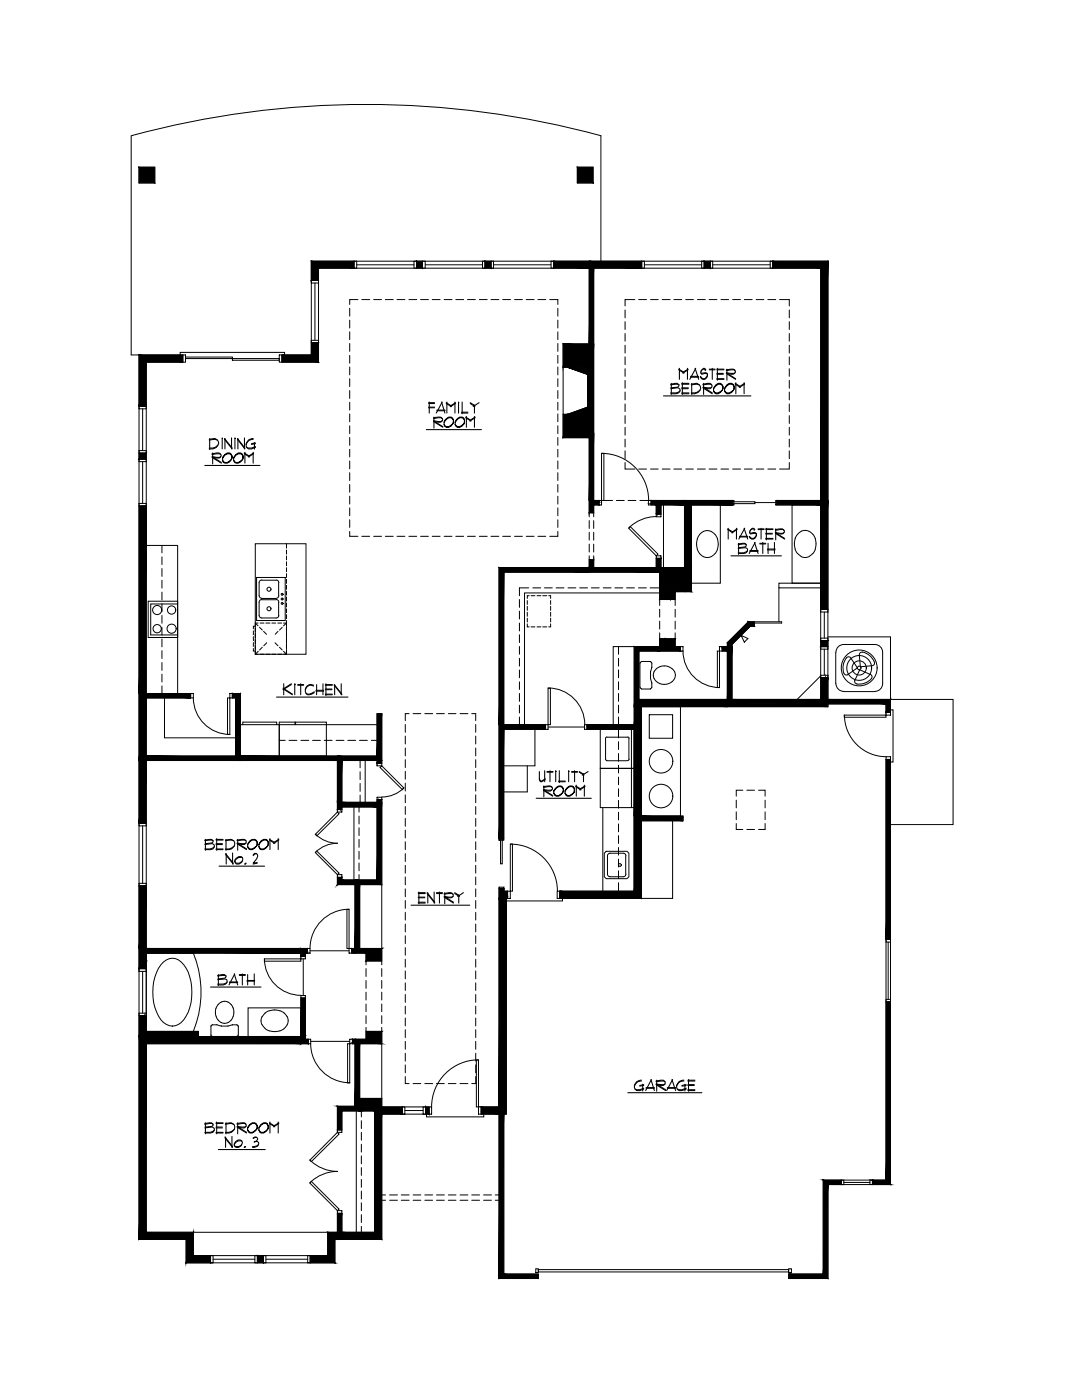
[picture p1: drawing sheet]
<svg xmlns="http://www.w3.org/2000/svg" width="216mm" height="279mm" viewBox="0 0 216 279" stroke-linecap="round" stroke-linejoin="round" font-family="sans-serif">
<defs><g id="words">
<g font-size="5.7">
<text x="134.1" y="77.3">MASTER</text>
<text x="143.9" y="109">MASTER</text>
<text x="39.5" y="227.5">BEDROOM</text>
</g>
<text font-size="5.3" x="39.5" y="170.7">BEDROOM</text>
</g></defs>
<!-- layer: FINE -->
<path d="M155.4 117.3v6.8M163.8 116.4h-8.4v.9h8.4M150.5 124.1h5.5v.2h-5.5M163.8 134.9l-4.7 4.7M105.2 152.8v5.2h-4.7M106.7 145.6v7.2h-6.2M128 141h7.8v21.9h-7.8zM38.6 245.9h26.8" fill="none" stroke="#000" stroke-width=".2"/>
<!-- layer: HATCH -->
<g fill="none" stroke="#000" stroke-width=".2">
<path d="M136.7 100.8l-.1 .1M137.9 100.8l-1.3 1.3M138 101.8l-1.4 1.4M138 102.9l-1.4 1.5M138 104.1l-1.4 1.4M138 105.3l-1.4 1.4M138 106.4l-1.4 1.4M138 107.5l-1.4 1.5M138 108.7l-1.4 1.4M138 109.8l-1.4 1.5M138 111l-1.4 1.4M138 112.2l-1.4 1.4"/>
<path d="M138 113.3l-1.4 1.4M138 114.4l-1.4 1.5M138 115.6l-1.4 1.4M138 116.7l-1.4 1.4M138 117.9l-.2 .2"/>
</g>
<g fill="#000" stroke="#000" stroke-width=".2">
<path d="M27.7 33.4l3.2 3.1v-3.1zM27.7 33.4l3.2 3.1h-3.2z"/>
<path d="M115.2 33.4l3.1 3.1v-3.1zM115.2 33.4l3.1 3.1h-3.1z"/>
<path d="M113.3 69.5l4.3 3.8v-3.8zM113.3 69.5l4.3 3.8h-4.3z"/>
<path d="M113.3 73.3l4.3 1.4v-1.4zM113.3 73.3l4.3 1.4h-.4z"/>
<path d="M117.2 74.7l.4 6.6v-6.6zM117.2 74.7l.4 6.6h-.4z"/>
<path d="M117.2 81.3l.4 1.4v-1.4zM113.3 82.7l3.9-1.4 .4 1.4z"/>
<path d="M113.3 82.7l4.3 3.8v-3.8zM113.3 82.7l4.3 3.8h-4.3z"/>
<path d="M134.7 114.2l1.9 3v-3zM134.7 114.2l1.9 3h-1.9z"/>
<path d="M29.2 205.8l10.4 1.1v-1.1zM29.2 205.8l10.4 1.1h-10.4z"/>
<path d="M71.8 219.2l4.4 1.7v-1.7zM71.8 219.2l4.4 1.7h-4.4z"/>
<path d="M71.8 220.9l2.9 .8v-.8zM71.8 220.9l2.9 .8h-2.9z"/>
</g>
<!-- layer: A-Wall -->
<g fill="none" stroke="#000" stroke-width=".2">
<path d="M27.7 33.4h3.2v3.1h-3.2zM115.2 33.4h3.1v3.1h-3.1zM62.1 52.1h8.5v1.4h-7v2.4h-1.5zM83.2 52.1h1.1v1.4h-1.1zM96.8 52.1h1.2v1.4h-1.2zM110.5 52.1h17.5v1.4h-9.5v46.4h1v.9h-1v1.5h-.9v-15h-5.2v-4.6h.9v3.8h4.3v-17h-4.3v3.8h-.9v-4.7h5.2v-15.1h-7.1zM140.5 52.1h1.2v1.4h-1.2zM154.2 52.1h11v69.5h-1.4v-20.8h-8.8v-.9h8.8v-46.4h-9.6zM27.7 70.8h8.8v1.5h-7.3v8.8h-1.5zM56.3 70.8h5.8v-2.4h1.5v3.9h-7.3zM27.7 90.4h1.5v1.2h-1.5zM27.7 101h1.5v37.4h8.8v.9h-8.8v11.6h17.8v-11.6h-.6v-.9h1.5v12.5h27.3v-8.5h1v9.9h-1v-.5h-7v8.3h7v-.5h1v16.9h-4.4v12.8h4.4v2.5h-3.2v-1.6h-2.8v-.9h.6v-12.8h-3.5v-1.4h.9v.5h7v-14.5h-7v.5h-.9v-9.8h-38.1v12.5h-1.5z"/>
<path d="M99.6 113.3h18v-1.6h.9v1.6h12.5v-1.9h.9v1.9h4.7v-12.5h-4.7v1.8h-.9v-1.8h-1.1v-.9h16.3v.9h-8.2v17.3h-3.3v1.5h-3.1v-5.4h-31.1v30.4h8.4v1h-8.4v21.8h-.9zM134.7 114.2h1.9v3h-1.9zM126.5 129h5.1v-1.5h3.1v1.5h1.1v.9h-8.4v9.7h17.7v-9.7h-1v-.9h1v-.7l4.2-4.2h1.2v.9h-.8l-3.6 3.6v11h17.7v-4.3h1.4v4.3h12.5v2.6h-.9v-1.7h-11.6v.5h-37.2v21.9h8.3v.9h-8.3v15.5h-16.3v-1.4h14.8v-32.3h-9.3v-1h9.3zM163.8 127.9h1.4v1.1h-1.4zM176.8 151.6h.9v35.9h-.9zM27.7 176.8h1.5v12.5h32.2v.9h-.5v.7h-.9v-.7h-30.8v3.1h-1.5zM99.6 177.3h.9v.6h.8v1.4h-.3v43h-.5v32h6.9v.9h-7.8v-32.9h-3.6v-1.4h3.6zM176.8 200h.9v36.4h-3.6v-.9h2.7zM27.7 202.7h1.5v4.2h30.8v-7.7h.9v8.2h.6v.9h-32.3v37.6h9.4v4.7h3.4v1.4h-4.9v-4.6h-9.4zM29.2 205.8h10.4v1.1M71.8 219.2h4.4v1.7M71.8 221.7v-13.4h4.4v-2.5h-3.2v1.6h-2.7v.9h.5v12.5h-3.5v4.7h.9v-3.8h6.5"/>
<path d="M74.7 220.9h5.6v1.4h-4.1v25.1h-9.4v4.6h-4.9v-1.4h3.5v-4.7h1.9v-3.7h.9v3.7h6.5zM84.9 220.9h.7v1.4h-.7zM164.3 235.5h3.6v.9h-2.7v18.8h-7.8v-.9h6.9zM51.4 250.6h1.1v1.4h-1.1z"/>
</g>
<!-- layer: PLUMBING -->
<g fill="none" stroke="#000" stroke-width=".2">
<path d="M139.1 109.6l.5 .9M139.2 107.5a3.3 3.3 0 0 0 0 2.1M139.6 110.5l.7 .6M139.6 106.7l-.5 .8M140.3 111.1l.8 .2 .8-.2M141.9 106.1a1.88 1.88 0 0 0-2.3 .6M142.7 110.5l-.8 .6M159.1 110.4l.8 .6M159.8 106a1.88 1.88 0 0 1 2.4 .6M159.8 111.1l.8 .2 .9-.2M159.9 106.1l-.8 .5M162.2 110.4l-.7 .6"/>
<path d="M162.2 106.6a3.3 3.3 0 0 1 0 3.9M127.7 132.3v4.9M127.7 137.3l.2 .2M127.7 137.2h.1M128 137.4l.1 .1M128 137.5h1.8M129.8 132h-1.7l-.4 .3M129.8 132h.1M129.8 135.4h.1M129.8 135.4l.3 .9v.9M129.8 132.1l.2 .2M129.8 134.1v1.3"/>
<path d="M129.8 134.1h.1M130 137.3l-.1 .1M130 132.3l.1 .9M130.1 136.3h.1M130.1 133.2l-.3 .9M130.1 133.2h.1M130.1 137.2h-.1M130.5 134.1a2.04 2.04 0 0 0 .7 2.1 2.04 2.04 0 0 0 2.2 .2M133.3 133l.8 .5M133.3 133a2.32 2.32 0 0 0-2.8 1.1M134.1 133.5l.5 .6M134.6 134.1a1.73 1.73 0 0 1-1.2 2.3"/>
<path d="M147.9 126.8l1.3 .6-.7 .8zM120.6 170.3l.4-.4h4.1l.4 .4v4.7l-.4 .4h-4.1l-.4-.4zM121.7 170.3h2.7l.2 .1 .3 .4M121.7 170.3l-.4 .2-.1 .3v3.7l.3 .4 .2 .1M124.9 170.8v3.7M124.9 174.4l-.3 .5-.2 .1h-2.7M29.2 191.8h.1M42.1 206.5l.2 .3M42.3 204.6l-.2 .2v1.8M42.4 204.5h.8M42.4 204.5h-.1M43.3 204.5h.1"/>
<path d="M43.3 204.5l.8 .3h1.3M43.5 200.5a2.23 2.23 0 0 0-.4 2.3 2.23 2.23 0 0 0 2 1.4 1.94 1.94 0 0 0 1.4-1.3M43.5 200.5a1.68 1.68 0 0 1 1.7-.6 1.68 1.68 0 0 1 1.3 1.3M44.2 204.7h.1M45.5 204.7h.1M46.4 204.5h.1M46.5 201.1l.2 .9-.2 .9M47.2 204.5h-.8l-.9 .3M47.2 204.5h.1M47.3 204.6l.2 .1M47.5 206.6l-.3 .3-4.9-.1M47.5 204.7l.1 1.9"/>
<path d="M47.6 206.5l-.1 .1M52.3 202.9l-.2 .8 .2 .8M52.3 204.5l.6 .7M52.9 205.3l.8 .4M52.9 202.2l-.6 .7M53.7 201.7l-.8 .5M53.8 201.7a3.3 3.3 0 0 1 2.1 0M55.9 201.7l.8 .5 .6 .7M56.7 205.3a3.2 3.2 0 0 1-2.9 .4M57.3 202.9a1.88 1.88 0 0 1-.6 2.3"/>
<circle cx="123.7" cy="172.6" r=".28"/>
</g>
<!-- layer: A-Flor-Pfix -->
<g fill="none" stroke="#000" stroke-width=".2">
<path d="M51.2 115.2h5.7v8.6h-5.7zM52.2 115.8h2.9M52.2 119.4h2.9M52.2 115.8l-.4 .2-.1 .3v2.6l.3 .4 .2 .1M55.1 119.7l-2.9-.1-.4 .3-.1 .3M55.1 119.6l.5 .3v.3M55.1 115.8h.3l.2 .5v2.8l-.5 .3M51.7 120.2v2.6l.3 .5h3.1M55.6 120.2v2.6l-.2 .5h-.3M32.6 192a2.57 2.57 0 0 1 4.1 .5 10.1 10.1 0 0 1 0 11 2.69 2.69 0 0 1-4.6 0 10.1 10.1 0 0 1 0-11zM29.2 205.8v-15.6h9.4a20.5 20.5 0 0 1 0 15.6"/>
<circle cx="53.7" cy="117.6" r=".4"/>
<circle cx="56.3" cy="118.6" r=".19"/>
<circle cx="56.3" cy="119.5" r=".19"/>
<circle cx="53.7" cy="121.5" r=".4"/>
<circle cx="56.3" cy="120.4" r=".19"/>
</g>
<!-- layer: A-Wall -->
<g fill="#000" stroke="#000" stroke-width=".2">
<path d="M131.9 113.3l.4 .5-.4-.1zM127.4 129.9v10.7zM100.5 177.3v1.5z"/>
<path d="M62.1 52.1v3.8l1.5-2.4zM63.6 53.5v2.4h-1.5z"/>
<path d="M62.1 52.1l8.5 1.4v-1.4zM62.1 52.1l8.5 1.4h-7z"/>
<path d="M83.2 52.1l1.1 1.4v-1.4zM83.2 52.1l1.1 1.4h-1.1z"/>
<path d="M96.8 52.1l1.2 1.4v-1.4zM96.8 52.1l1.2 1.4h-1.2z"/>
<path d="M110.5 52.1l7.4 1-.3-1zM110.5 52.1l7.4 1h-7.4z"/>
<path d="M117.8 53.2l-.2 .3v15.1zM117.8 53.2v15.7l-.2-.3z"/>
<path d="M117.8 53.2v15.7l.1-15.8zM117.9 53.1l-.1 15.8z"/>
<path d="M110.5 53.1l7.1 .4 .3-.4zM110.5 53.1l7.1 .4h-7.1z"/>
<path d="M117.9 53.1v15.8l.6-15.4zM118.5 53.5v15.1l-.6 .3z"/>
<path d="M117.6 52.1l10.4 1v-1zM117.6 52.1l10.4 1h-10.1z"/>
<path d="M117.9 53.1l10.1 .4v-.4zM117.9 53.1l10.1 .4h-9.5z"/>
<path d="M140.5 52.1l1.2 1.4v-1.4zM140.5 52.1l1.2 1.4h-1.2z"/>
<path d="M154.2 52.1l9.6 1.4 1.4-1.4zM154.2 52.1l9.6 1.4h-9.6z"/>
<path d="M27.7 70.8v10.3l1.5-8.8zM29.2 72.3v8.8h-1.5z"/>
<path d="M27.7 70.8l8.8 1.5v-1.5zM27.7 70.8l8.8 1.5h-7.3z"/>
<path d="M56.3 70.8l7.3 1.5-1.5-1.5zM56.3 70.8l7.3 1.5h-7.3z"/>
<path d="M62.1 68.4v2.4l1.5-2.4zM63.6 68.4v3.9l-1.5-1.5z"/>
<path d="M112.4 68.6v4.7l.9-3.8zM113.3 69.5v3.8h-.9z"/>
<path d="M117.8 68.9l-.2 .6v17zM117.8 68.9v17.9l-.2-.3z"/>
<path d="M112.4 68.6l5.4 .3-.2-.3zM112.4 68.6l5.4 .3h-5.1z"/>
<path d="M117.8 68.9v17.9l.7-18.2zM118.5 68.6v17.9l-.7 .3z"/>
<path d="M112.7 68.9l4.9 .6 .2-.6zM112.7 68.9l4.9 .6h-4.3z"/>
<path d="M27.7 90.4v1.2l1.5-1.2zM27.7 91.6l1.5-1.2v1.2z"/>
<path d="M112.4 82.7v4.6l.9-4.6zM113.3 82.7v3.8l-.9 .8z"/>
<path d="M117.6 99.9v2.4l.7-2.1zM118.3 100.2v2.1h-.7z"/>
<path d="M117.8 86.8l-.2 .5v12.6zM117.8 86.8v13.2l-.2-.1z"/>
<path d="M113.3 86.5l4.5 .3-.2-.3zM113.3 86.5l4.5 .3h-4.8z"/>
<path d="M117.8 86.8v13.2l.5-13.5zM118.3 86.5v13.7l-.5-.2z"/>
<path d="M113 86.8l4.6 .5 .2-.5zM113 86.8l4.6 .5h-5.2z"/>
<path d="M118.3 86.5v13.7l.2-13.7zM118.5 86.5v13.4l-.2 .3z"/>
<path d="M118.5 99.9l1 .3v-.3zM118.5 99.9l1 .3h-1.2z"/>
<path d="M129.9 99.9l1.3 .7-.2-.7zM129.9 99.9l1.3 .7h-1.3z"/>
<path d="M131 99.9l6 .7-.4-.7zM131 99.9l6 .7h-5.8z"/>
<path d="M136.6 99.9l9.6 .7v-.7zM136.6 99.9l9.6 .7h-9.2z"/>
<path d="M155 99.9l9.2 .3-.4-.3zM155 99.9l9.2 .3h-9.2z"/>
<path d="M165.2 52.1l-1 48.1 1-.3zM164.2 53.1l1-1-1 48.1z"/>
<path d="M27.7 101v37.4l1.1-37.4zM28.8 101v37.7l-1.1-.3z"/>
<path d="M28.8 101v37.7l.4-37.7zM29.2 101v37.4l-.4 .3z"/>
<path d="M99.6 113.3v31.3l.7-30.6zM100.3 114v31l-.7-.4z"/>
<path d="M100.3 114v31l.2-30.8zM100.5 114.2v30.4l-.2 .4z"/>
<path d="M99.6 113.3l18.3 .2-.3-.2zM99.6 113.3l18.3 .2h-18.1z"/>
<path d="M117.6 111.7v1.6l.3-1.6zM117.9 111.7v1.8l-.3-.2z"/>
<path d="M99.8 113.5l17.8 .7 .3-.7zM99.8 113.5l17.8 .7h-17.1z"/>
<path d="M117.9 111.7v1.8l.6-1.8zM118.5 111.7v1.6l-.6 .2z"/>
<path d="M118.3 100.2v2.1l.2-1.5zM118.5 100.8v1.5h-.2z"/>
<path d="M118.3 100.2l1.2 .6v-.6zM118.3 100.2l1.2 .6h-1z"/>
<path d="M118.5 113.3l13 .2-.5-.2zM117.9 113.5l.6-.2 13 .2z"/>
<path d="M131 111.4v1.9l.9-1.9zM131.9 111.4v2.3l-.9-.4z"/>
<path d="M131 100.8v1.8l.2-2zM131.2 100.6v2h-.2z"/>
<path d="M129.9 100.6l1.1 .2 .2-.2zM129.9 100.6l1.1 .2h-1.1z"/>
<path d="M131.2 100.6v2l.7-1.8zM131.9 100.8v1.8h-.7z"/>
<path d="M117.9 113.5l14.4 .3-.8-.3zM117.9 113.5l14.4 .3h-14.6z"/>
<path d="M131.6 117.2v2.4l2.2-2.1zM131.6 119.6l2.2-2.1v2.1z"/>
<path d="M131.6 114.2v3l.7-3.4zM132.3 113.8v3.5l-.7-.1z"/>
<path d="M117.7 113.8l13.9 .4 .7-.4zM117.7 113.8l13.9 .4h-14z"/>
<path d="M132.3 113.8v3.5l1.5-3.2zM133.8 114.1v3.4l-1.5-.2z"/>
<path d="M133.8 117.5v2.1l.9-1.5zM134.7 118.1v1.5h-.9z"/>
<path d="M133.8 114.1v3.4l.9-3.3zM134.7 114.2v3l-.9 .3z"/>
<path d="M131.9 113.3l5.1 .3-.4-.3zM131.9 113.3l5.1 .3h-4.9z"/>
<path d="M137 113.6l-.4 .6v3zM137 113.6v3.8l-.4-.2z"/>
<path d="M136.6 100.8v12.5l.4-12.7zM137 100.6v13l-.4-.3z"/>
<path d="M134.7 117.2l2.3 .3-.4-.3zM133.8 117.5l.9-.3 2.3 .3z"/>
<path d="M132.3 113.8l4.3 .4 .2-.4zM132.3 113.8l4.3 .4h-1.9z"/>
<path d="M132.1 113.6l4.7 .2 .2-.2zM132.1 113.6l4.7 .2h-4.5z"/>
<path d="M137 113.6v3.8l1-4.1zM138 113.3v4.8l-1-.7z"/>
<path d="M137 100.6v13zM137 100.6v13z"/>
<path d="M131.2 100.6h5.8zM131.2 100.6h5.8z"/>
<path d="M137 100.6v13l1-12.8zM138 100.8v12.5l-1 .3z"/>
<path d="M131.4 100.6l5.2 .2 .4-.2zM131.4 100.6l5.2 .2h-4.7z"/>
<path d="M133.8 117.5l4.2 .6-1-.6zM133.8 117.5l4.2 .6h-3.3z"/>
<path d="M137 100.6l9.2 .2v-.2zM137 100.6l9.2 .2h-8.2z"/>
<path d="M164.2 53.1l-.4 46.8 .4 .3zM163.8 53.5l.4-.4-.4 46.8z"/>
<path d="M155 100.2l8.8 .6 .4-.6zM155 100.2l8.8 .6h-8.8z"/>
<path d="M27.7 138.4v13.4l1.1-13.1zM28.8 138.7v12.8l-1.1 .3z"/>
<path d="M28.8 138.7v12.8l.4-12.2zM29.2 139.3v11.6l-.4 .6z"/>
<path d="M29.2 138.4l8.8 .3v-.3zM28.8 138.7l.4-.3 8.8 .3z"/>
<path d="M28.8 138.7l9.2 .6v-.6zM28.8 138.7l9.2 .6h-8.8z"/>
<path d="M46.4 138.4l.6 .9 .9-.9zM46.4 138.4l.6 .9h-.6z"/>
<path d="M126.5 129v12l.9-11.1zM127.4 129.9v10.7l-.9 .4zM127.4 129.9v10.7z"/>
<path d="M127.4 139.6v.4h18zM127.4 139.6h17.7l.3 .4z"/>
<path d="M126.5 129l6.1 .1zM126.5 129l6.1 .1z"/>
<path d="M131.6 127.5v1.5l1-1.5zM132.6 127.5v1.6l-1-.1z"/>
<path d="M126.6 129.1l5 .8 1-.8zM126.6 129.1l5 .8h-4.2z"/>
<path d="M132.6 127.5v1.6l2.1-1.6zM132.6 129.1l2.1-1.6v1.5z"/>
<path d="M134.7 129l1.1 .1zM132.6 129.1h3.2z"/>
<path d="M132.6 129.1l3.2 .8v-.8zM131.6 129.9l1-.8 3.2 .8z"/>
<path d="M144.1 129l1.3 .3-.3-.3zM144.1 129l1.3 .3h-1.3z"/>
<path d="M145.4 129.3l-.3 .6v9.7zM145.4 129.3v10.6l-.3-.3z"/>
<path d="M145.1 128.3v.7l.3-.6zM145.4 128.4v.9l-.3-.3z"/>
<path d="M144.1 129.3l1 .6 .3-.6zM144.1 129.3l1 .6h-1z"/>
<path d="M145.4 129.3v10.6zM145.4 129.3v10.7z"/>
<path d="M145.4 128.4v.9l.7-.7zM146.1 128.6v.4l-.7 .3z"/>
<path d="M145.4 140h19.4l-19-.2zM145.8 139.8h18.9l.1 .2z"/>
<path d="M145.4 129.3v10.7l.7-11zM146.1 129v10.6l-.7 .4z"/>
<path d="M145.8 139.8h18.9l-18.6-.2zM146.1 139.6h17.7l.9 .2z"/>
<path d="M149.3 124.1l-4.2 4.2 4.6-3.3zM145.1 128.3l4.6-3.3-3.6 3.6z"/>
<path d="M149.3 124.1l1.2 .9v-.9zM149.3 124.1l1.2 .9h-.8z"/>
<path d="M164.2 100.2l-.4 21.4h.4zM164.2 100.2l-.4 21.4v-20.8z"/>
<path d="M164.7 135.3l-.9 4.3 .9 .2zM163.8 135.3h.9l-.9 4.3z"/>
<path d="M165.2 99.9l-1 21.7h1zM164.2 100.2l1-.3-1 21.7z"/>
<path d="M163.8 129h1.4v-1.1zM163.8 127.9h1.4l-1.4 1.1z"/>
<path d="M165.2 135.3l-.5 4.5 .5-.2zM164.7 135.3h.5l-.5 4.5z"/>
<path d="M164.7 139.8l12.1 .7 .7-.7zM164.7 139.8l12.1 .7h-11.6z"/>
<path d="M165.2 139.6l12.3 .2 .2-.2zM164.7 139.8l.5-.2 12.3 .2z"/>
<path d="M27.7 151.8v12.5l1.1-12.8zM28.8 151.5v12.8h-1.1z"/>
<path d="M28.8 151.5v12.8l.4-12.5zM29.2 151.8v12.5h-.4z"/>
<path d="M29.1 151.1l-.3 .4h19zM29.1 151.1h18.5l.2 .4z"/>
<path d="M29.2 150.9l-.1 .2h18.5zM29.2 150.9h17.8l.6 .2z"/>
<path d="M28.8 151.5l.4 .3h18.7zM28.8 151.5h19l.1 .3z"/>
<path d="M47.6 151.1h19.8l-19.5-.2zM47.9 150.9h19.4l.1 .2z"/>
<path d="M47.6 138.7l-.6 12.2 .6 .2zM47 139.3l.6-.6-.6 12.2z"/>
<path d="M47.6 151.1l.2 .5h19.8zM47.6 151.1h19.8l.2 .5z"/>
<path d="M47.8 151.6l.1 .2h19.4zM47.8 151.6h19.8l-.3 .2z"/>
<path d="M47.9 138.4l-.3 12.7 .3-.2zM47.9 138.4l-.3 12.7v-12.4z"/>
<path d="M67.3 151.8v8.3l.3-8.5zM67.6 151.6v8.6l-.3-.1z"/>
<path d="M67.3 150.9l.3 .6h7.9zM67.3 150.9h7.9l.3 .6z"/>
<path d="M67.6 151.5l7.9 .1zM67.6 151.5h7.9z"/>
<path d="M67.6 151.6v8.6l.4-8.5zM68 151.7v8.7l-.4-.2z"/>
<path d="M68 151.7v8.7l.2-8.6zM68.2 151.8v8.3l-.2 .3z"/>
<path d="M67.6 151.6l.6 .2h7zM67.6 151.6h7.9l-.3 .2z"/>
<path d="M75.2 142.4v8.5l.3-8.5zM75.5 142.4v9.1l-.3-.6z"/>
<path d="M75.2 159.6v.5l.3-.5zM75.5 159.6v.8l-.3-.3z"/>
<path d="M75.5 151.5l-.3 .3v.5zM75.5 151.5v.8h-.3z"/>
<path d="M75.5 142.4v9.1l.7-9.1zM76.2 142.4v9.4l-.7-.3z"/>
<path d="M75.5 159.6v.8l.7-.8zM76.2 159.6v.5l-.7 .3z"/>
<path d="M75.5 151.5v.8l.7-.5zM75.5 152.3l.7-.5v.5z"/>
<path d="M99.6 144.6v22.8l.7-22.4zM100.3 145v22.4h-.7z"/>
<path d="M100.3 145v22.4l.2-21.8zM100.5 145.6v21.8h-.2z"/>
<path d="M100.5 144.6l8.4 .4v-.4zM100.5 144.6l8.4 .4h-8.6z"/>
<path d="M100.3 145l8.6 .6v-.6zM100.3 145l8.6 .6h-8.4z"/>
<path d="M117.2 144.6l9.7 .4-.4-.4zM117.2 144.6l9.7 .4h-9.7z"/>
<path d="M126.5 141v3.6l.4-3.8zM126.9 140.8v4.2l-.4-.4z"/>
<path d="M126.9 145l-.4 .6v17.3zM126.9 145v18l-.4-.1z"/>
<path d="M117.2 145l9.3 .6 .4-.6zM117.2 145l9.3 .6h-9.3z"/>
<path d="M126.9 140.8v4.2l.5-4.4zM127.4 140.6v4.2l-.5 .2z"/>
<path d="M126.9 145v18l.7-18.2zM127.6 144.8v18.4l-.7-.2z"/>
<path d="M127.4 140v.6h17.9zM127.4 140h18l-.1 .6z"/>
<path d="M127.4 140.6v4.2l.6-3.8zM128 141v3.6l-.6 .2z"/>
<path d="M127.6 144.8v18.4l.4-18.6zM128 144.6v18.3l-.4 .3z"/>
<path d="M127.4 140.6l.6 .4h17.1zM127.4 140.6h17.9l-.2 .4z"/>
<path d="M145.3 140.5l-.2 .5h20.1zM145.3 140.5h19.9v.5z"/>
<path d="M145.4 140l-.1 .5h19.9zM145.4 140h19.4l.4 .5z"/>
<path d="M177.7 139.6l-.9 2.6h.9zM177.7 139.6l-.9 2.6v-1.7z"/>
<path d="M27.7 176.8v12.5l1.1-12.5zM28.8 176.8v12.8l-1.1-.3z"/>
<path d="M28.8 176.8v12.8l.4-12.8zM29.2 176.8v12.5l-.4 .3z"/>
<path d="M67.3 175.1v1.4l.9-1.4zM68.2 175.1v.5l-.9 .9z"/>
<path d="M67.3 160.1v1.5l.7-1.2zM68 160.4v1.2h-.7z"/>
<path d="M68 160.4v1.2l.2-.5zM68.2 161.1v.5h-.2z"/>
<path d="M70.8 176.5v12.8l.3-13zM71.1 176.3v13.2l-.3-.2z"/>
<path d="M68.2 175.6l2.9 .7-.3-.7zM68.2 175.6l2.9 .7h-3.6z"/>
<path d="M71.1 176.3v13.2l.7-13zM71.8 176.5v12.8l-.7 .2z"/>
<path d="M67.5 176.3l3.3 .2 .3-.2zM67.5 176.3l3.3 .2h-3.5z"/>
<path d="M75.5 160.4l-.3 .7v14.5zM75.5 160.4v15.4l-.3-.2z"/>
<path d="M70.8 175.6l5.2 .7-.8-.7zM70.8 175.6l5.2 .7h-4.9z"/>
<path d="M68.2 160.1l7.3 .3-.3-.3zM68.2 160.1l7.3 .3h-7.5z"/>
<path d="M75.5 160.4v15.4l.7-15.7zM76.2 160.1v16.4l-.7-.7z"/>
<path d="M68 160.4l7.2 .7 .3-.7zM68 160.4l7.2 .7h-7z"/>
<path d="M71.1 176.3l5.1 .2-.2-.2zM71.1 176.3l5.1 .2h-4.4z"/>
<path d="M99.6 179.3v41.6l.2-41.7zM99.8 179.2v42.6l-.2-.9z"/>
<path d="M99.6 177.3v2l.9-2zM100.5 177.3v1.5l-.9 .5zM100.5 177.3v1.5z"/>
<path d="M99.8 179.2v42.6l.7-43zM100.5 178.8v43.5l-.7-.5zM100.5 178.8v43.5zM100.5 178.8v43.5z"/>
<path d="M100.5 178.8v43.5l.5-43zM101 179.3v43h-.5z"/>
<path d="M100.5 177.9v.9h.8zM100.5 177.9h.8v.9z"/>
<path d="M100.5 178.8l.5 .5h.3zM100.5 178.8h.8v.5z"/>
<path d="M111.7 177.9v1.4h16.3zM111.7 177.9h14.8l1.5 1.4z"/>
<path d="M126.5 162.9v15l1.1-14.7zM127.6 163.2v15.7l-1.1-1z"/>
<path d="M127.6 163.2v15.7l.4-15.1zM128 163.8v15.5l-.4-.4z"/>
<path d="M128 162.9l8.3 .3v-.3zM127.6 163.2l.4-.3 8.3 .3z"/>
<path d="M127.6 163.2l8.7 .6v-.6zM127.6 163.2l8.7 .6h-8.3z"/>
<path d="M27.7 189.3v4l1.1-3.7zM28.8 189.6v3.7h-1.1z"/>
<path d="M28.8 189.6v3.7l.4-3.1zM29.2 190.2v3.1h-.4z"/>
<path d="M60 199.2v7.7l.2-7.7zM60.2 199.2v8.2l-.2-.5z"/>
<path d="M60 190.2v.7l.3-.9zM60.3 190v.9h-.3z"/>
<path d="M29.2 189.3l31 .3-.2-.3zM28.8 189.6l.4-.3 31 .3z"/>
<path d="M28.8 189.6l31.5 .4-.1-.4zM28.8 189.6l31.5 .4h-31.2z"/>
<path d="M60.2 199.2v8.2l.7-8.2zM60.9 199.2v7.7l-.7 .5z"/>
<path d="M60.3 190v.9l.6-.7zM60.9 190.2v.7h-.6z"/>
<path d="M29.1 190l30.9 .2 .3-.2zM29.1 190l30.9 .2h-30.8z"/>
<path d="M60 189.3l1.4 .7v-.7zM60 189.3l1.4 .7h-1.1z"/>
<path d="M60.3 190l1.1 .2v-.2zM60.3 190l1.1 .2h-.5z"/>
<path d="M70.2 189.3l.9 .2-.3-.2zM70.2 189.3l.9 .2h-.9z"/>
<path d="M70.2 189.5l.6 .7 .3-.7zM70.2 189.5l.6 .7h-.6z"/>
<path d="M71.1 189.5l1.9 .7 2.4-.7zM71.1 189.5l1.9 .7h-2.2z"/>
<path d="M71.8 189.3l3.6 .2 .8-.2zM71.1 189.5l.7-.2 3.6 .2z"/>
<path d="M73 191.8h3.2v-2.5zM73 190.2l3.2-.9-3.2 2.5z"/>
<path d="M177.7 151.6l-.9 35.9h.9zM176.8 151.6h.9l-.9 35.9z"/>
<path d="M27.7 206.9v40.5l1.1-40zM28.8 207.4v38.9l-1.1 1.1z"/>
<path d="M27.7 202.7v4.2l1.1-4.2zM28.8 202.7v4.7l-1.1-.5z"/>
<path d="M28.8 207.4v38.9l.4-38zM29.2 208.3v37.6l-.4 .4z"/>
<path d="M28.8 202.7v4.7l.4-4.7zM29.2 202.7v4.2l-.4 .5z"/>
<path d="M29.2 206.9l31 .5-.2-.5zM29.2 206.9l31 .5h-31.4z"/>
<path d="M60.2 207.4l-.2 .9zM60.2 207.4v.7l-.2 .2z"/>
<path d="M60.2 207.4v.7l.7-1.2zM60.9 206.9v.5l-.7 .7z"/>
<path d="M28.8 207.4l31.2 .9 .2-.9zM28.8 207.4l31.2 .9h-30.8z"/>
<path d="M60.9 207.4l.6 .9v-.9zM60.9 207.4l.6 .9h-1.5z"/>
<path d="M70.3 207.4l.8 .7-.3-.7zM70.3 207.4l.8 .7h-.8z"/>
<path d="M70.8 208.3v12.5l.3-12.7zM71.1 208.1v13l-.3-.3z"/>
<path d="M70.3 208.1l.5 .2 .3-.2zM70.3 208.1l.5 .2h-.5z"/>
<path d="M71.1 208.1v13l.7-12.8zM71.8 208.3v13.4l-.7-.6z"/>
<path d="M70.8 207.4l4.6 .7-2.4-.7zM70.8 207.4l4.6 .7h-4.3z"/>
<path d="M71.1 208.1l5.1 .2-.8-.2zM71.1 208.1l5.1 .2h-4.4z"/>
<path d="M73 207.4l3.2 .9v-2.5zM73 205.8h3.2l-3.2 1.6z"/>
<path d="M67.3 220.8v4.7l.9-3.8zM68.2 221.7v3.8h-.9z"/>
<path d="M67.3 220.8l.9 .9h3.6zM67.3 220.8h3.5l1 .9z"/>
<path d="M74.7 220.9l1.5 1.4h4.1zM74.7 220.9h5.6v1.4z"/>
<path d="M84.9 220.9v1.4h.7zM84.9 220.9h.7v1.4z"/>
<path d="M96 221.8v.5h3.6zM96 221.8h3.8l-.2 .5z"/>
<path d="M96 220.9v.9h3.8zM96 220.9h3.6l.2 .9z"/>
<path d="M99.8 221.8l-.2 .5v32.9zM99.8 221.8v33.2l-.2 .2z"/>
<path d="M99.8 221.8v33.2l.7-32.7zM100.5 222.3v32l-.7 .7z"/>
<path d="M164.3 235.5l.9 .9h2.7zM164.3 235.5h3.6v.9z"/>
<path d="M174.1 235.5v.9h3.6zM174.1 235.5h2.7l.9 .9z"/>
<path d="M177.7 200l-.9 35.5 .9 .9zM176.8 200h.9l-.9 35.5z"/>
<path d="M27.7 247.4h9.4l-7.9-1.5zM29.2 245.9h9.4l-1.5 1.5z"/>
<path d="M37.1 252h4.9l-3.4-1.4zM38.6 250.6h3.4v1.4z"/>
<path d="M37.1 247.4v4.6l1.5-6.1zM38.6 245.9v4.7l-1.5 1.4z"/>
<path d="M51.4 250.6v1.4h1.1zM51.4 250.6h1.1v1.4z"/>
<path d="M61.9 250.6v1.4h4.9zM61.9 250.6h3.5l1.4 1.4z"/>
<path d="M65.4 245.9l.4 .4h1.8zM65.4 245.9h1.9l.3 .4z"/>
<path d="M65.8 246.3l1 1.1h.5zM65.8 246.3h1.8l-.3 1.1z"/>
<path d="M66.8 247.4l-1.4 3.2 1.4 1.4zM65.4 245.9l1.4 1.5-1.4 3.2z"/>
<path d="M67.6 246.3l-.3 1.1h8.9zM67.6 246.3h7.6l1 1.1z"/>
<path d="M67.3 242.2v3.7l.3-3.7zM67.6 242.2v4.1l-.3-.4z"/>
<path d="M67.6 246.3h7.6l-7-.4zM68.2 245.9h6.5l.5 .4z"/>
<path d="M67.6 242.2v4.1l.6-4.1zM68.2 242.2v3.7l-.6 .4z"/>
<path d="M76.2 222.3l-1.5 23.6 1.5 1.5zM74.7 220.9l1.5 1.4-1.5 23.6z"/>
<path d="M99.6 255.2h7.8l-6.9-.9zM100.5 254.3h6.9v.9z"/>
<path d="M157.4 254.3v.9h7.8zM157.4 254.3h6.9l.9 .9z"/>
<path d="M165.2 236.4l-.9 17.9 .9 .9zM164.3 235.5l.9 .9-.9 17.9z"/>
</g>
<!-- layer: APPLIANCE -->
<g fill="none" stroke="#000" stroke-width=".2">
<path d="M29.6 120h5.8v7.2h-5.8zM35.4 120.5h-5.3v6.2h5.3M50.6 129.4v.5h.3M50.6 125.9v.8M50.6 127.1v.8M50.6 128.2v.8M50.9 125.3v.8M50.9 126.5v.8M50.9 127.6v.9M50.9 128.8v.8M50.9 130v.6M50.9 130.6h.6"/>
<path d="M50.9 124.3l.6 .6M51.5 124.3h-.6v.6l-.3 .1v.5M51.5 130l-.6 .6M51.8 125.2l.5 .5M51.9 124.3h.8M51.9 130.6h.8M52.3 129.2l-.5 .5M52.6 126l.6 .6M53.1 124.3h.8M53.1 130.6h.8M53.2 128.3l-.6 .6M54.2 124.3h.8"/>
<path d="M54.2 130.6h.8M54.9 128.3l.6 .6M55.4 124.3h.8M55.4 130.6h.8M55.5 126l-.6 .6M55.8 129.2l.5 .5M56.3 125.2l-.5 .5M56.6 124.3h.6v.6M56.6 130l.6 .6M57.2 130v.6h-.6M57.2 125.3v.8M57.2 126.5v.8"/>
<path d="M57.2 127.6v.9M57.2 128.8v.8M57.2 124.3l-.6 .6M48.4 144.6v-.5h6.8v.5M55.7 144.6v6.3h-7.8v-6.3h17.2M55.7 144.1h9.4v6.8h-9.4zM58.9 144.1v.5M59 144.1v.5M119.8 153.3h6.7v7.9h-6.7zM119.8 145.6h6.7v7.7h-6.7zM120.8 151.5l.3 .3M121.1 147.1h4.1"/>
<path d="M121.1 147.1l-.3 .3v4.1M125.3 147.1l.2 .3v4.1M125.5 151.5l-.2 .3h-4.2M126 145.6v15.6"/>
<circle cx="31.4" cy="121.7" r=".91"/>
<circle cx="31.4" cy="125.5" r=".83"/>
<circle cx="34.2" cy="125.5" r=".91"/>
<circle cx="34.2" cy="121.7" r=".83"/>
</g>
<!-- layer: CNTR -->
<path d="M29.2 108.9h6.2v29.5M50.9 108.5h10.2v22.1h-10.2zM138 100.8h5.7v15.6h-5.7zM158 100.8h5.8v15.6h-5.8zM65.1 144.6h10.1M120.3 161.2v16.7M134.2 163.8v15.5h-6.2M49.5 201.1h10.5v5.8h-10.5z" fill="none" stroke="#000" stroke-width=".2"/>
<!-- layer: BELOW -->
<g fill="none" stroke="#000" stroke-width=".2">
<path d="M57.2 108.5v.9M57.2 109.8v.8M57.2 111v.7M57.2 112.1v.8M57.2 113.3v.8M57.2 114.5v.7M57.2 115.6v.8M57.2 116.8v.8M57.2 118v.8M57.2 119.1v.8M105.2 119.9v.7M105.6 118.9h-.4v.5"/>
<path d="M106 118.9h.7M107.2 118.9h.7M108.3 118.9h.8M109.5 118.9h.4v.5M109.9 119.9v.7M57.2 120.3v.8M57.2 121.5v.8M57.2 122.7v.8M57.2 123.8v.8M57.2 125v.8M57.2 126.2v.8M57.2 127.4v.8"/>
<path d="M57.2 128.5v.8M57.2 129.7v.9M105.2 124.5v.6h.4M105.2 121v.8M105.2 122.2v.8M105.2 123.4v.7M106 125.1h.7M107.2 125.1h.7M108.3 125.1h.8M109.9 124.5v.6h-.4M109.9 121v.8M109.9 122.2v.8"/>
<path d="M109.9 123.4v.7"/>
</g>
<!-- layer: A-Door -->
<g fill="none" stroke="#000" stroke-width=".2">
<path d="M36 70.8v-.5h20.8v.5M36.5 70.8h.5v1.5h-.5zM37 71.3h9.4v.3h-9.4zM46.4 71.6h9.3v.3h-9.3zM55.7 70.8h.6v1.5h-.6zM119.5 99.9h.5v.9h-.5zM120 90.5h.5v9.4h-.5zM120.1 90.5a9.4 9.4 0 0 1 9.3 9.4M129.4 99.9h.5v.9h-.5zM146.2 99.9h.2v.9h-.2zM154.8 99.9h.2v.9h-.2zM125.7 105.1l5.6 5.5-.3 .3-5.6-5.5z"/>
<path d="M131 110.9h.9v.5h-.9zM131 102.6h.9v.5h-.9zM131 103.1a7.8 7.8 0 0 0-5.6 2.3M142.3 100.1h8.3v.4h-8.3zM150.6 100.3h4.2M38 138.4h.6v.9h-.6zM38.6 139.3a7.3 7.3 0 0 0 7.3 7.3M45.4 139.3h.5v7.3h-.5zM45.9 138.4h.5v.9h-.5zM109.4 137.3h.4v7.3h-.4zM109.4 137.3a7.3 7.3 0 0 1 7.3 7.3M135.8 129h.5v.9h-.5z"/>
<path d="M136.3 129.9a7.3 7.3 0 0 0 7.3 7.3M143.1 129.9h.5v7.3h-.5zM143.6 129h.5v.9h-.5zM75.2 152.3h1v.5h-1zM75.2 159.1h1v.5h-1zM75.8 153.2l.4-.4 4.4 4.4-.3 .4zM80.6 157.2a6.2 6.2 0 0 1-4.4 1.9M108.9 144.6h.5v1h-.5zM109.4 145.1h7.2M116.6 144.6h.6v1h-.6zM168.5 142.7h8.3v.4h-8.3zM168.5 142.7a8.3 8.3 0 0 0 8.3 8.3"/>
<path d="M176.8 142.2h.9v.5h-.9zM176.8 151h.9v.6h-.9zM177.7 141.7h.5v10.4h-.5M62.9 170.2l.3-.3 4.5 4.4-.4 .3zM62.9 166.5a6.2 6.2 0 0 0 4.4 1.8 6.2 6.2 0 0 0-4.4 1.8M67.3 161.6h.9v.5h-.9zM67.3 174.6h.9v.5h-.9zM67.3 162.1l.4 .3-4.5 4.4-.3-.3zM99.6 167.4h.9v.3h-.9zM99.6 177.1h.9v.2h-.9zM99.9 163h.3v9.4h-.3zM100.8 179.3v.5h11.4v-.5"/>
<path d="M101.3 177.9h.5v1.4h-.5zM101.8 168.5h.4v9.4h-.4zM101.8 168.5a9.4 9.4 0 0 1 9.4 9.3M111.2 177.9h.5v1.4h-.5zM52.8 191.3a7.3 7.3 0 0 0 7.3 7.3M52.8 191.4h7.2v.4h-7.2zM60 190.9h.9v.5h-.9zM60 198.7h.9v.5h-.9zM60.5 191.4v7.3M61.4 189.3h.5v.9h-.5zM61.9 189.8h7.8M69.2 181.5h.5v7.8h-.5z"/>
<path d="M69.7 189.3h.5v.9h-.5zM69.7 181.5a7.8 7.8 0 0 0-7.8 7.8M61.5 207.4h.5v.9h-.5zM62 207.8h7.8M62 208.3a7.8 7.8 0 0 0 7.8 7.8M69.4 208.3h.4v7.8h-.4zM69.8 207.4h.5v.9h-.5zM95.1 211.6h.4v9.3h-.4zM95.5 211.5a9.4 9.4 0 0 0-9.4 9.4M61.8 231.5a7.8 7.8 0 0 0 5.5 2.3 7.8 7.8 0 0 0-5.5 2.3M62.1 235.8l5.6 5.5-.4 .3-5.5-5.5zM67.3 225.5h.9v.5h-.9z"/>
<path d="M67.3 226l.4 .3-5.6 5.5-.3-.3zM85.1 222.3v.6h11.4v-.6M85.6 220.9h.5v1.4h-.5zM95.5 220.9h.5v1.4h-.5zM67.3 241.6h.9v.6h-.9zM106.9 253.2h.5v.8h-.5zM107.4 253.4h50v.4h-50zM157.4 253.2h.5v.8h-.5z"/>
</g>
<!-- layer: FIREPLACE -->
<path d="M112.4 73.3v9.4M113.3 73.3l3.9 1.4v6.6l-3.9 1.4" fill="none" stroke="#000" stroke-width=".2"/>
<!-- layer: FLAT -->
<g fill="none" stroke="#000" stroke-width=".2">
<path d="M119.9 52.1v-25a178.8 178.8 0 0 0-93.7 0v43.7h1.5M165.2 127.1h12.5v12.5h12.5v25h-12.5M166.8 130.2v6.3M166.8 136.4a1.54 1.54 0 0 0 1.6 1.6M168.3 138h6.3M168.3 128.6h6.3M168.4 128.6a1.54 1.54 0 0 0-1.6 1.6M168.4 134.4l.3 .3 .5-.1M169.8 131.3l-.5-.2a2.49 2.49 0 0 0-.9 3.2M169.8 131.3l1.3 2-1.9 1.3M170.6 135.7v.5l.4 .3M171.5 130.7l.2 2.4 2.3-.2"/>
<path d="M171.5 130.7l.3-.5a2.82 2.82 0 0 1 2.7 1.9M173.7 134.6l.3 .4a2.46 2.46 0 0 1-3 1.5M173.7 134.6l-2.2-.9-.9 2.1M174.5 132.1l-.1 .5-.4 .3M174.6 128.6a1.54 1.54 0 0 1 1.5 1.6M176.1 130.2v6.2a1.54 1.54 0 0 1-1.5 1.6"/>
<circle cx="171.4" cy="133.3" r="3.6"/>
<circle cx="171.4" cy="133.3" r="2.48"/>
<circle cx="171.4" cy="133.3" r="1.42"/>
<circle cx="171.4" cy="133.3" r=".36"/>
</g>
<!-- layer: ABOVE -->
<g fill="none" stroke="#000" stroke-width=".2">
<path d="M71.4 59.8h-1.6v1M72.2 59.8h1.6M74.6 59.8h1.5M76.9 59.8h1.6M79.2 59.8h1.6M81.6 59.8h1.6M83.9 59.8h1.6M86.2 59.8h1.6M88.6 59.8h1.6M90.9 59.8h1.6M93.3 59.8h1.5M95.6 59.8h1.6"/>
<path d="M98 59.8h1.5M100.3 59.8h1.6M102.7 59.8h1.5M105 59.8h1.6M107.3 59.8h1.6M109.7 59.8h1.6v1M126.7 59.8h-2v1.3M127.4 59.8h1.6M129.8 59.8h1.5M132.1 59.8h1.6M134.5 59.8h1.5M136.8 59.8h1.6"/>
<path d="M139.2 59.8h1.5M141.5 59.8h1.6M143.9 59.8h1.5M146.2 59.8h1.6M148.5 59.8h1.6M150.9 59.8h1.5M153.2 59.8h1.6M155.5 59.8h2v1.3M69.8 61.5v1.6M69.8 63.9v1.6M69.8 66.2v1.6M69.8 68.6v1.5"/>
<path d="M69.8 70.9v1.6M69.8 73.3v1.5M69.8 75.6v1.5M69.8 77.9v1.6M111.3 61.5v1.6M111.3 63.9v1.6M111.3 66.2v1.6M111.3 68.6v1.5M111.3 70.9v1.6M111.3 73.3v1.5M111.3 75.6v1.5M111.3 77.9v1.6"/>
<path d="M124.7 61.9v1.5M124.7 64.2v1.6M124.7 66.6v1.5M124.7 68.9v1.6M124.7 71.2v1.6M124.7 73.6v1.5M124.7 75.9v1.6M124.7 78.2v1.6M157.5 61.9v1.5M157.5 64.2v1.6M157.5 66.6v1.5M157.5 68.9v1.6"/>
<path d="M157.5 71.2v1.6M157.5 73.6v1.5M157.5 75.9v1.6M157.5 78.2v1.6M69.8 80.3v1.5M69.8 82.6v1.6M69.8 85v1.5M69.8 87.3v1.6M69.8 89.7v1.5M69.8 92v1.6M69.8 94.3v1.6M69.8 96.7v1.5"/>
<path d="M69.8 99v1.6M111.3 80.3v1.5M111.3 82.6v1.6M111.3 85v1.5M111.3 87.3v1.6M111.3 89.7v1.5M111.3 92v1.6M111.3 94.3v1.6M111.3 96.7v1.5M111.3 99v1.6M120.5 99.9h1.7M123 99.9h1.6"/>
<path d="M124.7 92.3v1.3h2M124.7 80.6v1.5M124.7 82.9v1.6M124.7 85.3v1.5M124.7 87.6v1.6M124.7 90v1.5M125.3 99.9h1.6M127.4 93.6h1.6M127.7 99.9h1.7M129.8 93.6h1.5M132.1 93.6h1.6M134.5 93.6h1.5"/>
<path d="M136.8 93.6h1.6M139.2 93.6h1.5M141.5 93.6h1.6M143.9 93.6h1.5M146.2 93.6h1.6M148.5 93.6h1.6M150.9 93.6h1.5M153.2 93.6h1.6M157.5 92.3v1.3h-2M157.5 80.6v1.5M157.5 82.9v1.6M157.5 85.3v1.5"/>
<path d="M157.5 87.6v1.6M157.5 90v1.5M32.3 108.9v1.4M32.3 111.1v1.6M32.3 113.5v1.5M32.3 115.8v1.6M32.3 118.2v1.5M69.8 101.4v1.5M69.8 103.7v1.6M69.8 106.1v.9h1.6M72.2 107h1.6M74.6 107h1.5"/>
<path d="M76.9 107h1.6M79.2 107h1.6M81.6 107h1.6M83.9 107h1.6M86.2 107h1.6M88.6 107h1.6M90.9 107h1.6M93.3 107h1.5M95.6 107h1.6M98 107h1.5M100.3 107h1.6M102.7 107h1.5"/>
<path d="M105 107h1.6M107.3 107h1.6M111.3 106.1v.9h-1.6M111.3 101.4v1.5M111.3 103.7v1.6M117.6 102.3v.8M117.6 103.9v1.6M117.6 106.2v1.6M117.6 108.6v1.6M117.6 110.9v.8M118.5 102.3v.8M118.5 103.9v1.6"/>
<path d="M118.5 106.2v1.6M118.5 108.6v1.6M118.5 110.9v.8M131.6 119.6v1.2M134.7 119.6v1.2M32.3 120.5v1.6M32.3 122.8v1.6M32.3 125.2v1.6M32.3 127.5v1.6M32.3 129.9v1.5M32.3 132.2v1.6M32.3 134.5v1.6"/>
<path d="M32.3 136.9v1.5M131.6 121.6v1.6M131.6 124v1.5M131.6 126.3v1.2M134.7 121.6v1.6M134.7 124v1.5M134.7 126.3v1.2M55.7 147.8h1.2M57.7 147.8h1.5M60 147.8h1.6M62.4 147.8h1.5M64.7 147.8h1.6"/>
<path d="M67.1 147.8h1.5M69.4 147.8h1.6M71.7 147.8h1.6M74.1 147.8h1.1M80.9 144.6v1.5M80.9 146.9v1.6M80.9 149.3v1.5M80.9 151.6v1.6M80.9 153.9v1.6M80.9 156.3v1.6M80.9 158.6v1.6M81.6 142.4h-.7v1.4"/>
<path d="M82.4 142.4h1.6M84.8 142.4h1.5M87.1 142.4h1.6M89.5 142.4h1.5M91.8 142.4h1.6M94.1 142.4h.8v1.4M94.9 144.6v1.5M94.9 146.9v1.6M94.9 149.3v1.5M94.9 151.6v1.6M94.9 153.9v1.6M94.9 156.3v1.6"/>
<path d="M94.9 158.6v1.6M123.4 145.6v1.6M123.4 148v1.6M123.4 150.4v1.5M123.4 152.7v1.6M123.4 155.1v1.5M123.4 157.4v1.6M123.4 159.7v1.6M146.9 159.7v1.5M148.2 157.7h-1.3v1.2M149 157.7h1.6M151.4 157.7h1.3v1.2"/>
<path d="M152.7 159.7v1.5M80.9 161v1.5M80.9 163.3v1.6M80.9 165.7v1.5M80.9 168v1.6M80.9 170.4v1.5M80.9 172.7v1.6M80.9 175v1.6M80.9 177.4v1.6M80.9 179.7v1.6M94.9 161v1.5M94.9 163.3v1.6"/>
<path d="M94.9 165.7v1.5M94.9 168v1.6M94.9 170.4v1.5M94.9 172.7v1.6M94.9 175v1.6M94.9 177.4v1.6M94.9 179.7v1.6M123.4 162.1v1.5M123.4 164.4v1.6M123.4 166.8v1.5M123.4 169.1v1.6M123.4 171.5v1.5"/>
<path d="M123.4 173.8v1.6M123.4 176.2v1.7M146.9 164.4v1.1h1.3M146.9 162v1.6M149 165.5h1.6M152.7 162v1.6M152.7 164.4v1.1h-1.3M73 191.8v.7M73 193.3v1.6M73 195.7v1.5M73 198v1.6M76.2 191.8v.7"/>
<path d="M76.2 193.3v1.6M76.2 195.7v1.5M76.2 198v1.6M80.9 182.1v1.5M80.9 184.4v1.6M80.9 186.7v1.6M80.9 189.1v1.5M80.9 191.4v1.6M80.9 193.8v1.5M80.9 196.1v1.6M80.9 198.5v1.5M94.9 182.1v1.5"/>
<path d="M94.9 184.4v1.6M94.9 186.7v1.6M94.9 189.1v1.5M94.9 191.4v1.6M94.9 193.8v1.5M94.9 196.1v1.6M94.9 198.5v1.5M73 200.4v1.5M73 202.7v1.6M73 205v.8M76.2 200.4v1.5M76.2 202.7v1.6"/>
<path d="M76.2 205v.8M80.9 214.9v1.4h.7M80.9 200.8v1.6M80.9 203.2v1.5M80.9 205.5v1.6M80.9 207.8v1.6M80.9 210.2v1.6M80.9 212.5v1.6M82.4 216.3h1.6M84.8 216.3h1.5M87.1 216.3h1.6M89.5 216.3h1.5"/>
<path d="M91.8 216.3h1.6M94.9 214.9v1.4h-.8M94.9 200.8v1.6M94.9 203.2v1.5M94.9 205.5v1.6M94.9 207.8v1.6M94.9 210.2v1.6M94.9 212.5v1.6M76.2 239.5h.7M76.2 238.5h.7M77.7 239.5h1.6M77.7 238.5h1.6"/>
<path d="M80.1 239.5h1.5M80.1 238.5h1.5M82.4 239.5h1.6M82.4 238.5h1.6M84.8 239.5h1.5M84.8 238.5h1.5M87.1 239.5h1.6M87.1 238.5h1.6M89.5 239.5h1.5M89.5 238.5h1.5M91.8 239.5h1.6M91.8 238.5h1.6"/>
<path d="M94.1 239.5h1.6M94.1 238.5h1.6M96.5 239.5h1.6M96.5 238.5h1.6M98.8 239.5h.8M98.8 238.5h.8"/>
</g>
<!-- layer: SHELF -->
<path d="M131.6 118.3h-26.9v26.3M132.4 100.8v12.5M32.8 139.3v7.9h14.2M126.5 129h-4.1v15.6M72.9 151.8v8.3M70.6 161.1v14.5M76.2 176.5v12.8M76.2 208.3v10.9M71.1 221.7v24.2" fill="none" stroke="#000" stroke-width=".2"/>
<!-- layer: FIXT -->
<g fill="none" stroke="#000" stroke-width=".2">
<path d="M129.6 142.6h4.6v4.7h-4.6z"/>
<circle cx="131.9" cy="158.9" r="2.35"/>
<circle cx="131.9" cy="151.9" r="2.35"/>
</g>
<!-- layer: A-Glaz -->
<g fill="none" stroke="#000" stroke-width=".2">
<path d="M62.1 55.9h1.5v.6h-1.5zM62.1 55.9v12.5M62.8 56.5v11.4M63.6 55.9v12.5M70.6 52.1h.6v1.4h-.6zM70.6 53.5h12.6M70.6 52.1h12.6M71.2 52.8h11.4M82.6 52.1h.6v1.4h-.6zM84.3 52.1h.6v1.4h-.6zM84.3 53.5h12.5M84.3 52.1h12.5"/>
<path d="M84.9 52.8h11.4M96.3 52.1h.5v1.4h-.5zM98 52.1h.5v1.4h-.5zM98 53.5h12.5M98 52.1h12.5M98.5 52.8h11.5M110 52.1h.5v1.4h-.5zM128 52.1h.6v1.4h-.6zM128 53.5h12.5M128 52.1h12.5M128.6 52.8h11.4M140 52.1h.5v1.4h-.5z"/>
<path d="M141.7 52.1h.5v1.4h-.5zM141.7 53.5h12.5M141.7 52.1h12.5M142.2 52.8h11.5M153.7 52.1h.5v1.4h-.5zM62.1 67.9h1.5v.5h-1.5zM27.7 91.6h1.5v.5h-1.5zM27.7 89.9h1.5v.5h-1.5zM27.7 81.1h1.5v.5h-1.5zM27.7 81.1v9.3M27.7 91.6v9.4M28.5 81.6v8.3"/>
<path d="M28.5 92.1v8.4M29.2 81.1v9.3M29.2 91.6v9.4M27.7 100.5h1.5v.5h-1.5zM163.8 129h1.4v.6h-1.4zM163.8 134.8h1.4v.5h-1.4zM163.8 121.6h1.4v.5h-1.4zM163.8 127.4h1.4v.5h-1.4zM163.8 121.6v6.3M163.8 129v6.3M164.5 122.1v5.3M164.5 129.6v5.2"/>
<path d="M165.2 121.6v6.3M165.2 129v6.3M27.7 176.3h1.5v.5h-1.5zM27.7 164.3h1.5v.5h-1.5zM27.7 164.3v12.5M28.5 164.8v11.5M29.2 164.3v12.5M27.7 193.3h1.5v.6h-1.5zM27.7 193.3v9.4M28.5 193.9v8.3M29.2 193.3v9.4M176.8 187.5h.9v.5h-.9z"/>
<path d="M176.8 199.4h.9v.6h-.9zM176.8 187.5v12.5M177.2 188v11.4M177.7 187.5v12.5M27.7 202.2h1.5v.5h-1.5zM80.3 220.9h.5v1.4h-.5zM80.3 220.9h4.6M80.3 222.3h4.6M80.8 221.6h3.6M84.4 220.9h.5v1.4h-.5zM167.9 235.5h.5v.9h-.5zM167.9 235.5h6.2"/>
<path d="M167.9 236.4h6.2M168.4 236h5.2M173.6 235.5h.5v.9h-.5zM42 250.6h.5v1.4h-.5zM42 250.6h9.4M42 252h9.4M42.5 251.3h8.4M50.9 250.6h.5v1.4h-.5zM52.5 250.6h.6v1.4h-.6zM52.5 250.6h9.4M52.5 252h9.4M53.1 251.3h8.3"/>
<path d="M61.4 250.6h.5v1.4h-.5z"/>
</g>
<!-- layer: ROD -->
<g fill="none" stroke="#000" stroke-width=".2">
<path d="M103.6 119.6v1.6M105.5 117.3h-1.9v1.6M106.3 117.3h1.6M108.6 117.3h1.6M111 117.3h1.5M113.3 117.3h1.6M115.7 117.3h1.5M118 117.3h1.6M120.4 117.3h1.5M122.7 117.3h1.6M125 117.3h1.6M127.4 117.3h1.6"/>
<path d="M129.7 117.3h1.9M103.6 122v1.5M103.6 124.3v1.6M103.6 126.7v1.5M103.6 129v1.6M103.6 131.4v1.5M103.6 133.7v1.6M103.6 136.1v1.5M103.6 138.4v1.6M123.4 129v1.6M123.4 131.4v1.5M123.4 133.7v1.6"/>
<path d="M123.4 136.1v1.5M123.4 138.4v1.6M71.9 151.8v1.4M71.9 154v1.6M71.9 156.4v1.5M71.9 158.7v1.4M103.6 140.7v1.6M103.6 143.1v1.5M123.4 140.7v1.6M123.4 143.1v1.5M71.6 161.1v1M71.6 162.9v1.5"/>
<path d="M71.6 165.2v1.6M71.6 167.5v1.6M71.6 169.9v1.6M71.6 172.2v1.6M71.6 174.6v1M72.1 221.7v1.2M72.1 223.7v1.5M72.1 226v1.6M72.1 228.4v1.5M72.1 230.7v1.6M72.1 233v1.6M72.1 235.4v1.6"/>
<path d="M72.1 237.7v1.6M72.1 240v1.6M72.1 242.4v1.6M72.1 244.7v1.2"/>
</g>
<!-- layer: RMNAME -->
<g fill="none" stroke="#000" stroke-width=".21">
<path d="M132.4 79h17.4M40.9 92.9h11M41.8 87.8l.9-.1 .7 .1M41.8 87.7l.9-.2a.94 .94 0 0 1 .9 1 1.47 1.47 0 0 1-1.8 1.1M41.8 87.5v2.2M42.3 90.6l1.4-.2 .4 .4-.1 .5-.3 .1-1.4-.1M42.3 91.1l.9 .2h.6l.2-.2M42.3 90.7l.9-.1 .8 .1M42.4 90.4v2.2M42.4 91.4l1.8 1M42.4 91.2l1.8 1.1M43.5 88.8a1.74 1.74 0 0 1-1.7 .6"/>
<path d="M44.4 87.5l-.1-.1v2.2M44.4 91.4a1.36 1.36 0 0 1 1.4-1 1.11 1.11 0 0 1 .2 1.5 1.11 1.11 0 0 1-1.5 .3l-.1-.8 .5-.6 .5-.2 .6 .1a.79 .79 0 0 1-.2 1.3l-.4 .3h-.5l-.5-.4M44.8 87.7l1.5 1.9M44.8 87.5l1.5 1.9M44.9 87.5v2.1M46.2 87.4v2.2M46.6 91.4a1.19 1.19 0 0 1 1.7-.8 1.12 1.12 0 0 1-.1 1.4 1.12 1.12 0 0 1-1.4 .2l-.2-.8 .5-.6 .5-.2h.4a.74 .74 0 0 1 .4 1.1l-.8 .6h-.5l-.5-.4M47 87.5l-.1-.1v2.2M47.4 87.7l1.5 1.9M47.4 87.5l1.5 1.9M47.5 87.5v2.1M48.7 90.4l1 .6 .9-.6"/>
<path d="M48.7 90.6l1.1 .6M48.8 87.4v2.2M48.9 90.3v2.1M50.5 87.5a1.19 1.19 0 0 0-1.2 .7 1.19 1.19 0 0 0 .3 1.4h.6l.8-.3M50.5 87.7a1.33 1.33 0 0 0-1.4 1M50.5 90.3v2.1M50.6 90.6l-1.1 .6M50.8 88.3v1.3M51 89.1l-.8 .3-1-.1M51 88.5l-.8 .2M51 88.4l-.8 .1M85.1 85.7h11"/>
<path d="M85.5 80.4h1.2M85.5 80.5h1.2M85.5 81.3h1.2M85.5 81.4h1.2M85.7 80.2v2.2M86.5 83.4l1.4-.2 .4 .5-.1 .3-.3 .3-1.4-.2M86.5 84l.9 .1h.6l.2-.1M86.5 83.5l.9-.1h.6l.2 .1M86.6 83.2v2.2M86.6 84.2l1.8 1.1M86.6 84l1.8 1.1M87.2 81.8h1.6"/>
<path d="M87.2 82h1.6M88.1 80.2l.7 2.2M88.2 80.2l-1.1 2.2M88.6 84.3a1.22 1.22 0 0 1 1.6-.9 1.14 1.14 0 0 1 0 1.4 1.14 1.14 0 0 1-1.5 .2l-.1-.3a1.3 1.3 0 0 1 1.4-1.3 .79 .79 0 0 1 .5 .7 .79 .79 0 0 1-.5 .8l-.5 .2h-.4l-.5-.4M89 80.4l1 .6 .9-.6M89 80.5l1.1 .7M89.2 80.2v2.2M90.8 80.2v2.2M90.8 84.3a1.24 1.24 0 0 1 1.7-.9 1.17 1.17 0 0 1 0 1.4 1.17 1.17 0 0 1-1.4 .3l-.3-.4a1.3 1.3 0 0 1 1.4-1.3 .79 .79 0 0 1 .4 1.2l-.8 .5h-.5l-.5-.4M90.9 80.5l-1.1 .7M91.5 80.4v-.2v2.2M92.1 82.4h1.3"/>
<path d="M92.1 82.3h1.3M92.2 80.2v2.4M92.9 83.2l1 .6 .9-.6M92.9 83.4l1.1 .6M93.1 83.1v2.2M93.8 80.4l1 .6M93.8 80.5l1 .6M94.7 80.8v1.6M94.7 83.1v2.2M94.8 83.4l-1.1 .6M95.6 80.4l-1.2 .7M145.9 110.9h10"/>
<path d="M55.2 139.1h14.2M56.5 137.3l1.8 1.2M56.6 136.5v2.2M58.1 136.5l-1.6 1 1.8 1.2M58.1 136.6l-1.6 1M58.9 136.6l-.1-.1v2.2M59.4 136.8h1.2M59.4 136.6h1.2M60 136.5v2.2M62.6 136.9a1.05 1.05 0 0 0-1.7 .7M62.6 136.8a1.12 1.12 0 0 0-1.5 .3 1.12 1.12 0 0 0 .3 1.6l.8-.2 .5-.3M62.7 138.1a1.32 1.32 0 0 1-1.6 .3"/>
<path d="M63 137.9h1.6M63 137.8h1.6M63.2 136.6v2.1M64.4 136.5v2.2M64.9 136.8h1.4M64.9 136.6h1.4M64.9 138.7h1.4M64.9 138.5h1.4M64.9 137.6h1.3M64.9 137.5h1.3M65 136.5v2.3M66.7 136.8l1.5 1.9"/>
<path d="M66.7 136.6l1.5 1.9M66.8 136.6v2.1M68.1 136.5v2.2M107 159.3h11M107.6 155.4l.3 .5 .9-.5M107.6 154v1.6l.2 .3 .3 .1 .7-.4M108.4 157l1.4-.1 .5 .5a.77 .77 0 0 1-.9 .5l-1-.2M108.4 157.6l1 .1 .8-.1M108.4 157.2l1-.2h.6l.2 .2M108.5 156.9v2.1M108.5 157.8l1.8 1.1M108.5 157.7l1.8 1.1"/>
<path d="M108.7 153.8v2.2M109.1 154.1h1.2M109.1 154h1.2M109.7 153.8v2.2M110.5 157.9a1.3 1.3 0 0 1 1.7-.9 1.17 1.17 0 0 1-.1 1.4 1.17 1.17 0 0 1-1.3 .4l-.3-.5a1.36 1.36 0 0 1 1.4-1.3l.3 .2a.79 .79 0 0 1-.3 1.3l-.4 .3h-.5l-.5-.5M111 154l-.1-.2v2.2M111.5 156h1.3M111.5 155.9h1.3M111.6 153.8v2.4M112.7 157.9a1.24 1.24 0 0 1 1.7-.9 1.17 1.17 0 0 1 0 1.4 1.17 1.17 0 0 1-1.4 .4l-.3-.5a1.3 1.3 0 0 1 1.4-1.3l.3 .2a.82 .82 0 0 1-.3 1.3l-.4 .3h-.5l-.5-.5M113.6 154l-.1-.2v2.2M114.1 154.1h1.1"/>
<path d="M114.1 154h1.1M114.7 153.8v2.2M114.9 156.9l.9 .5 .9-.5M114.9 157l1 .7M115 156.7v2.2M115.6 154l.9 .6M115.6 154.1l.9 .6M116.4 154.4v1.6M116.6 156.7v2.2M116.7 157l-1 .7M117.4 154l-1.2 .7M43.7 172.9h9.1"/>
<path d="M83.5 179.2h1.3M83.5 179h1.3M83.5 178.3h1.4M83.5 178.2h1.4M83.6 178v2.4M85.2 178.3l1.6 1.9M85.2 178.2l1.6 1.9M85.4 178.2v2M86.6 178v2.2M87.1 178.3h1.2M87.1 178.2h1.2M87.7 178v2.2"/>
<path d="M88.6 178.3l1.4-.1 .4 .4v.3l-.4 .3-1.4-.2M88.6 178.9l.9 .1 .9-.1M88.6 178.4l.9-.1 .9 .1M88.7 178.2v2.2M88.7 179.1l1.8 1.1M88.7 179l1.8 1.1M90.7 178.2l1 .5M90.7 178.3l1 .6M91.5 178.6v1.6M92.5 178.2l-1.2 .7M42 197h10.1M43.4 194.8l1-.1 .7 .1"/>
<path d="M43.4 194.7l1.4-.2 .3 .3-.1 .3-.2 .1-1.3 .2M43.4 195.5l1.6-.1 .3 .3v.4l-.3 .3-.5 .2h-1M43.6 194.5v2.2M45.3 196l-.3 .3-.5 .1h-1.1M45.8 196h1.6M45.8 196.1h1.6M46.8 194.4l.6 2.2M46.8 194.4l-1.1 2.2M47.8 194.7h1.2M47.8 194.5h1.2M48.4 194.4v2.2M49.3 195.8h1.5"/>
<path d="M49.3 195.7h1.5M49.4 194.5v2.1M50.7 194.4v2.2M82 180.7h11.7M83.5 180.2h1.4M83.5 180.1h1.4M125.3 218.1h14.8M128 215.6a1.19 1.19 0 0 0-1.3 .7 1.19 1.19 0 0 0 .4 1.3h.5l.9-.2M128 215.7a1.33 1.33 0 0 0-1.4 1.1M128.2 216.4v1.3M128.5 217.2l-.9 .3-.9-.1M128.5 216.6l-.9 .2"/>
<path d="M128.5 216.5l-.9 .1M128.9 217.1h1.7M128.9 217.2h1.7M129.9 215.4l.7 2.2M130 215.4l-1.2 2.2M130.9 215.7l1.4-.1 .4 .4v.3l-.4 .3-1.4-.1M130.9 216.3l1 .2 .8-.2M130.9 215.9l1-.2 .8 .2M131 215.6v2.2M131 216.5l1.8 1.1M131 216.4l1.8 1.1M133.2 217.1h1.6"/>
<path d="M133.2 217.2h1.6M134.1 215.4l.7 2.2M134.2 215.4l-1.2 2.2M136.5 215.6a1.19 1.19 0 0 0-1.3 .6 1.19 1.19 0 0 0 .3 1.4h.6l.8-.2M136.5 215.7a1.34 1.34 0 0 0-1.5 1.1M136.7 216.4v1.3M136.9 217.2l-.8 .3-1-.1M136.9 216.6l-.8 .2M136.9 216.5l-.8 .1M137.3 217.6h1.4M137.3 217.5h1.4M137.3 216.6h1.2"/>
<path d="M137.3 216.5h1.2M137.3 215.7h1.4M137.3 215.6h1.4M137.4 215.4v2.4M43.6 229.4h9.3"/>
</g>
<use href="#words"/>
</svg>
